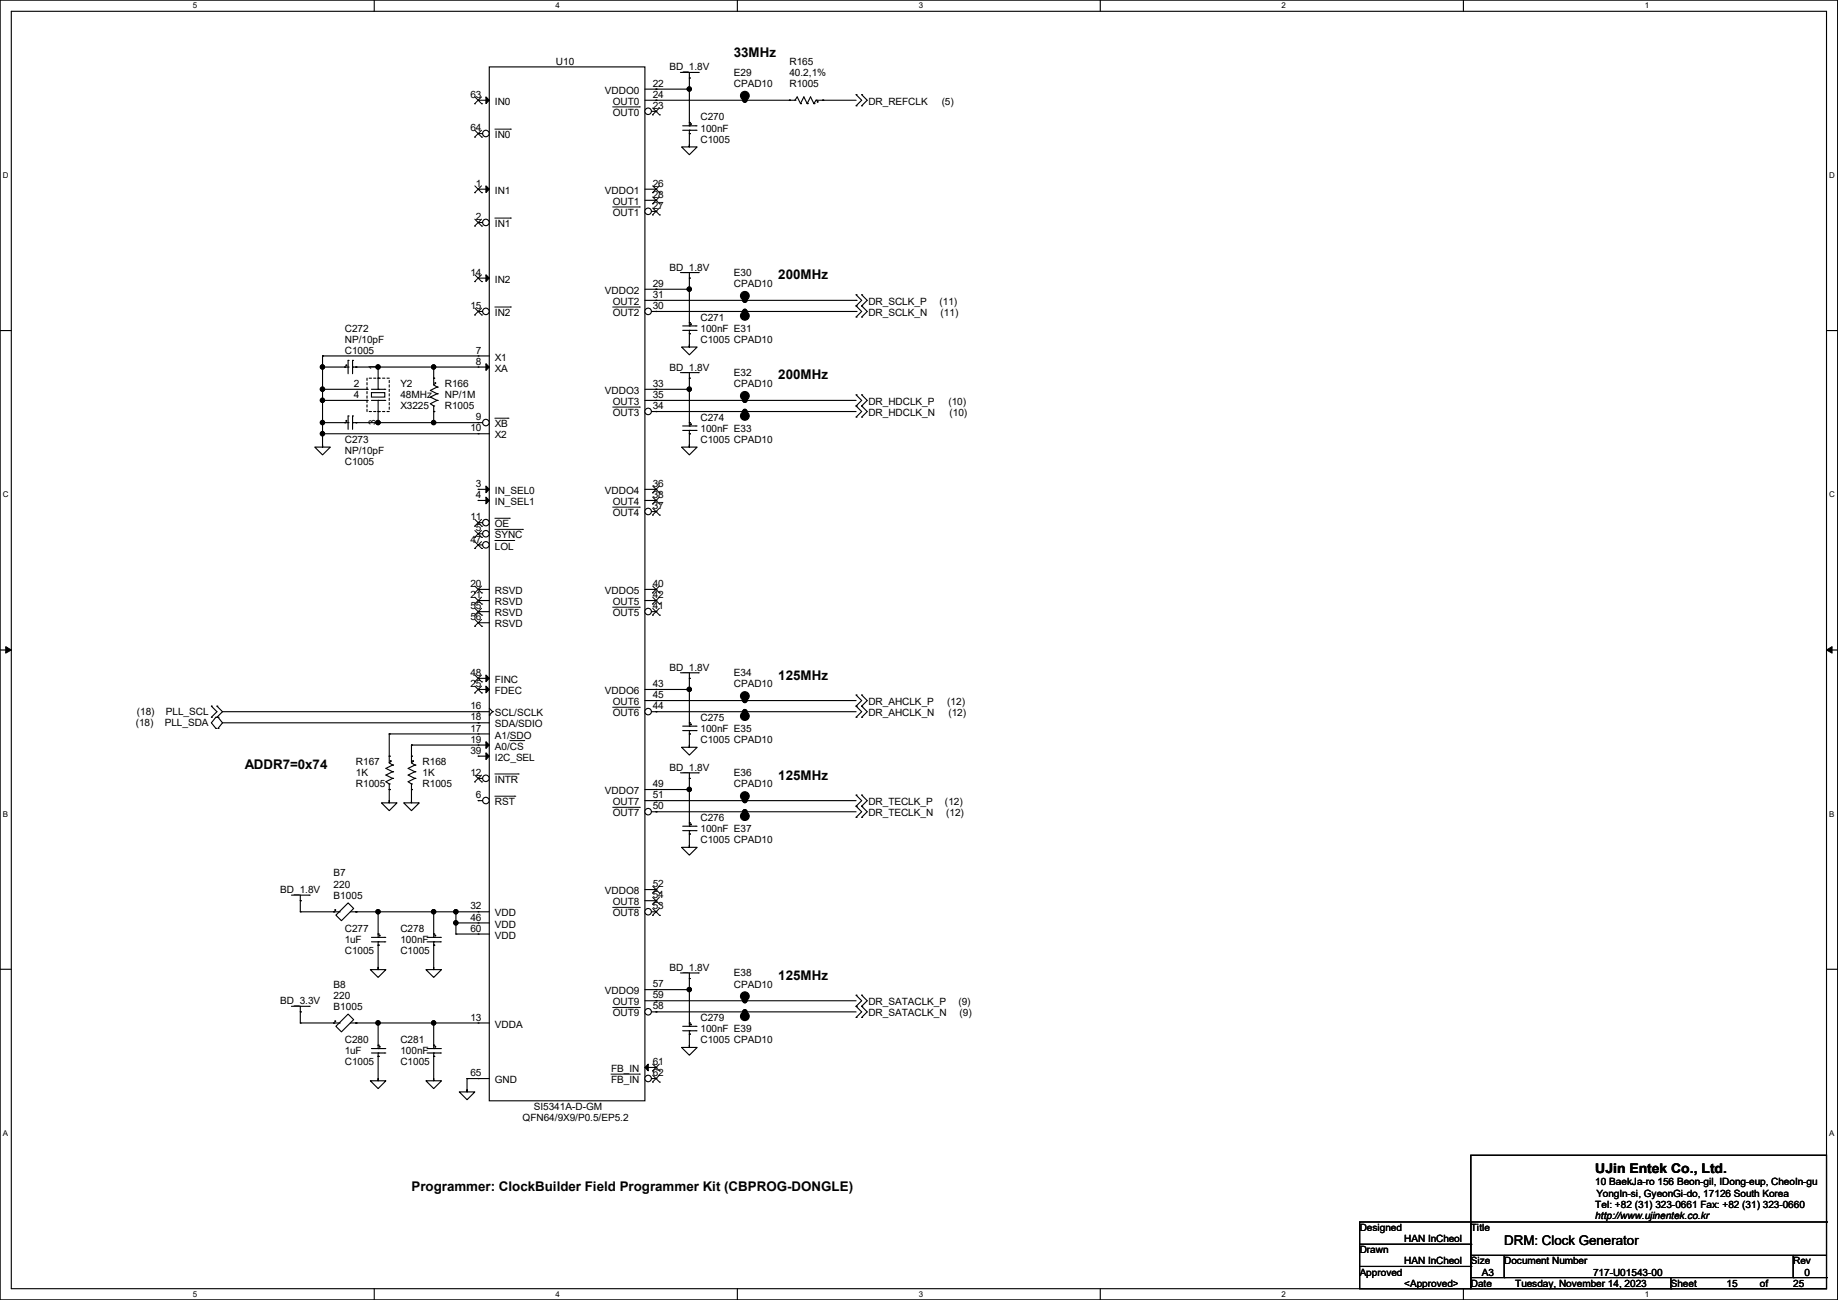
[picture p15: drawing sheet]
<svg xmlns="http://www.w3.org/2000/svg" width="420mm" height="297mm" viewBox="0 0 420 297" stroke-linecap="round" stroke-linejoin="round" font-family="sans-serif">
<defs><g id="words">
<g font-size="3">
<text x="167.7" y="13">33MHz</text>
<text x="177.8" y="63.8">200MHz</text>
<text x="177.8" y="86.7">200MHz</text>
<text x="177.8" y="155.3">125MHz</text>
<text x="55.9" y="175.6">ADDR7=0x74</text>
<text x="177.8" y="178.1">125MHz</text>
<text x="177.8" y="223.9">125MHz</text>
<text x="364.5" y="268.1">UJin Entek Co., Ltd.</text>
<text x="94" y="272.1">Programmer: ClockBuilder Field Programmer Kit (CBPROG-DONGLE)</text>
<text x="343.7" y="284.5">DRM: Clock Generator</text>
</g>
<g font-size="2.3">
<text x="127" y="14.8">U10</text>
<text x="153" y="16.1">BD_1.8V</text>
<text x="167.7" y="17.4">E29</text>
<text x="180.4" y="14.8">R165</text>
<text x="180.4" y="17.4">40.2,1%</text>
<text x="107.5" y="22.4">63</text>
<text x="113.1" y="24">IN0</text>
<text x="138.2" y="21.4">VDDO0</text>
<text x="140" y="24">OUT0</text>
<text x="149.1" y="19.8">22</text>
<text x="149.1" y="22.4">24</text>
<text x="167.7" y="19.9">CPAD10</text>
<text x="180.4" y="19.9">R1005</text>
<text x="198.4" y="24">DR_REFCLK</text>
<text x="215.2" y="24">(5)</text>
<text x="107.5" y="30">64</text>
<text x="140" y="26.5">OUT0</text>
<text x="149.1" y="24.9">23</text>
<text x="160.1" y="27.5">C270</text>
<text x="113.1" y="31.6">IN0</text>
<text x="160.1" y="30.1">100nF</text>
<text x="160.1" y="32.6">C1005</text>
<text x="108.8" y="42.7">1</text>
<text x="113.1" y="44.3">IN1</text>
<text x="138.2" y="44.3">VDDO1</text>
<text x="140" y="46.8">OUT1</text>
<text x="149.1" y="42.7">26</text>
<text x="149.1" y="45.2">28</text>
<text x="149.1" y="47.8">27</text>
<text x="108.8" y="50.3">2</text>
<text x="113.1" y="51.9">IN1</text>
<text x="140" y="49.4">OUT1</text>
<text x="107.5" y="63">14</text>
<text x="113.1" y="64.6">IN2</text>
<text x="149.1" y="65.5">29</text>
<text x="153" y="61.8">BD_1.8V</text>
<text x="167.7" y="63.1">E30</text>
<text x="167.7" y="65.6">CPAD10</text>
<text x="107.5" y="70.6">15</text>
<text x="138.2" y="67.1">VDDO2</text>
<text x="140" y="69.7">OUT2</text>
<text x="149.1" y="68.1">31</text>
<text x="149.1" y="70.6">30</text>
<text x="198.4" y="69.7">DR_SCLK_P</text>
<text x="214.7" y="69.7">(11)</text>
<text x="78.8" y="75.8">C272</text>
<text x="113.1" y="72.2">IN2</text>
<text x="140" y="72.2">OUT2</text>
<text x="160.1" y="73.2">C271</text>
<text x="160.1" y="75.8">100nF E31</text>
<text x="198.4" y="72.2">DR_SCLK_N</text>
<text x="214.9" y="72.2">(11)</text>
<text x="78.8" y="78.3">NP/10pF</text>
<text x="78.8" y="80.9">C1005</text>
<text x="108.8" y="80.8">7</text>
<text x="108.8" y="83.3">8</text>
<text x="113.1" y="82.4">X1</text>
<text x="160.1" y="78.3">C1005 CPAD10</text>
<text x="80.8" y="88.4">2</text>
<text x="85.9" y="84.6" transform="rotate(-90 85.9 84.6)">1</text>
<text x="91.5" y="88.5">Y2</text>
<text x="101.6" y="88.5">R166</text>
<text x="113.1" y="84.9">XA</text>
<text x="149.1" y="88.4">33</text>
<text x="153" y="84.7">BD_1.8V</text>
<text x="167.7" y="85.9">E32</text>
<text x="167.7" y="88.5">CPAD10</text>
<text x="80.8" y="90.9">4</text>
<text x="91.5" y="91">48MHz</text>
<text x="91.5" y="93.6">X3225</text>
<text x="101.6" y="91">NP/1M</text>
<text x="101.6" y="93.6">R1005</text>
<text x="138.2" y="90">VDDO3</text>
<text x="140" y="92.5">OUT3</text>
<text x="140" y="95.1">OUT3</text>
<text x="149.1" y="90.9">35</text>
<text x="149.1" y="93.5">34</text>
<text x="198.4" y="92.5">DR_HDCLK_P</text>
<text x="198.4" y="95.1">DR_HDCLK_N</text>
<text x="216.7" y="92.5">(10)</text>
<text x="217" y="95.1">(10)</text>
<text x="78.8" y="101.2">C273</text>
<text x="85.9" y="97.1" transform="rotate(-90 85.9 97.1)">3</text>
<text x="107.5" y="98.6">10</text>
<text x="108.8" y="96">9</text>
<text x="113.1" y="97.6">XB</text>
<text x="113.1" y="100.2">X2</text>
<text x="160.1" y="96.1">C274</text>
<text x="160.1" y="98.6">100nF E33</text>
<text x="160.1" y="101.2">C1005 CPAD10</text>
<text x="78.8" y="103.7">NP/10pF</text>
<text x="78.8" y="106.3">C1005</text>
<text x="108.8" y="111.3">3</text>
<text x="108.8" y="113.8">4</text>
<text x="113.1" y="112.9">IN_SEL0</text>
<text x="138.2" y="112.9">VDDO4</text>
<text x="149.1" y="111.3">36</text>
<text x="149.1" y="113.8">38</text>
<text x="107.5" y="118.9">11</text>
<text x="113.1" y="115.4">IN_SEL1</text>
<text x="140" y="115.4">OUT4</text>
<text x="140" y="117.9">OUT4</text>
<text x="149.1" y="116.3">37</text>
<text x="107.5" y="124">47</text>
<text x="108.8" y="121.4">5</text>
<text x="113.1" y="120.5">OE</text>
<text x="113.1" y="123">SYNC</text>
<text x="113.1" y="125.6">LOL</text>
<text x="107.5" y="134.1">20</text>
<text x="107.5" y="136.7">21</text>
<text x="113.1" y="135.7">RSVD</text>
<text x="138.2" y="135.7">VDDO5</text>
<text x="149.1" y="134.1">40</text>
<text x="149.1" y="136.7">42</text>
<text x="107.5" y="139.2">55</text>
<text x="107.5" y="141.7">56</text>
<text x="113.1" y="138.3">RSVD</text>
<text x="113.1" y="140.8">RSVD</text>
<text x="113.1" y="143.3">RSVD</text>
<text x="140" y="138.3">OUT5</text>
<text x="140" y="140.8">OUT5</text>
<text x="149.1" y="139.2">41</text>
<text x="107.5" y="154.4">48</text>
<text x="153" y="153.2">BD_1.8V</text>
<text x="167.7" y="154.5">E34</text>
<text x="107.5" y="157">25</text>
<text x="113.1" y="156">FINC</text>
<text x="113.1" y="158.6">FDEC</text>
<text x="138.2" y="158.6">VDDO6</text>
<text x="140" y="161.1">OUT6</text>
<text x="149.1" y="157">43</text>
<text x="149.1" y="159.5">45</text>
<text x="167.7" y="157.1">CPAD10</text>
<text x="198.4" y="161.1">DR_AHCLK_P</text>
<text x="216.4" y="161.1">(12)</text>
<text x="31" y="165.9">(18)</text>
<text x="31.3" y="163.4">(18)</text>
<text x="37.6" y="165.9">PLL_SDA</text>
<text x="37.9" y="163.4">PLL_SCL</text>
<text x="107.5" y="162.1">16</text>
<text x="107.5" y="164.6">18</text>
<text x="107.5" y="167.1">17</text>
<text x="113.1" y="163.7">SCL/SCLK</text>
<text x="113.1" y="166.2">SDA/SDIO</text>
<text x="140" y="163.7">OUT6</text>
<text x="149.1" y="162.1">44</text>
<text x="160.1" y="164.7">C275</text>
<text x="160.1" y="167.2">100nF E35</text>
<text x="198.4" y="163.7">DR_AHCLK_N</text>
<text x="216.7" y="163.7">(12)</text>
<text x="107.5" y="169.7">19</text>
<text x="107.5" y="172.2">39</text>
<text x="113.1" y="168.7">A1/SDO</text>
<text x="113.1" y="171.3">A0/CS</text>
<text x="113.1" y="173.8">I2C_SEL</text>
<text x="160.1" y="169.8">C1005 CPAD10</text>
<text x="81.3" y="174.8">R167</text>
<text x="81.3" y="177.4">1K</text>
<text x="81.3" y="179.9">R1005</text>
<text x="96.6" y="174.8">R168</text>
<text x="96.6" y="177.4">1K</text>
<text x="96.6" y="179.9">R1005</text>
<text x="107.5" y="177.3">12</text>
<text x="113.1" y="178.9">INTR</text>
<text x="149.1" y="179.8">49</text>
<text x="153" y="176.1">BD_1.8V</text>
<text x="167.7" y="177.4">E36</text>
<text x="167.7" y="179.9">CPAD10</text>
<text x="108.8" y="182.4">6</text>
<text x="113.1" y="184">RST</text>
<text x="138.2" y="181.4">VDDO7</text>
<text x="140" y="184">OUT7</text>
<text x="149.1" y="182.4">51</text>
<text x="149.1" y="184.9">50</text>
<text x="198.4" y="184">DR_TECLK_P</text>
<text x="215.9" y="184">(12)</text>
<text x="140" y="186.5">OUT7</text>
<text x="160.1" y="187.5">C276</text>
<text x="160.1" y="190.1">100nF E37</text>
<text x="198.4" y="186.5">DR_TECLK_N</text>
<text x="216.2" y="186.5">(12)</text>
<text x="160.1" y="192.6">C1005 CPAD10</text>
<text x="76.2" y="200.2">B7</text>
<text x="76.2" y="202.8">220</text>
<text x="149.1" y="202.7">52</text>
<text x="64.1" y="204">BD_1.8V</text>
<text x="76.2" y="205.3">B1005</text>
<text x="107.5" y="207.8">32</text>
<text x="113.1" y="209.4">VDD</text>
<text x="138.2" y="204.3">VDDO8</text>
<text x="140" y="206.8">OUT8</text>
<text x="140" y="209.4">OUT8</text>
<text x="149.1" y="205.2">54</text>
<text x="149.1" y="207.8">53</text>
<text x="78.8" y="212.9">C277</text>
<text x="78.8" y="215.5">1uF</text>
<text x="91.5" y="212.9">C278</text>
<text x="91.5" y="215.5">100nF</text>
<text x="107.5" y="210.3">46</text>
<text x="107.5" y="212.9">60</text>
<text x="113.1" y="211.9">VDD</text>
<text x="113.1" y="214.5">VDD</text>
<text x="78.8" y="218">C1005</text>
<text x="91.5" y="218">C1005</text>
<text x="153" y="221.8">BD_1.8V</text>
<text x="76.2" y="225.6">B8</text>
<text x="138.2" y="227.2">VDDO9</text>
<text x="149.1" y="225.5">57</text>
<text x="167.7" y="223.1">E38</text>
<text x="167.7" y="225.6">CPAD10</text>
<text x="64.1" y="229.4">BD_3.3V</text>
<text x="76.2" y="228.2">220</text>
<text x="76.2" y="230.7">B1005</text>
<text x="107.5" y="233.2">13</text>
<text x="140" y="229.7">OUT9</text>
<text x="140" y="232.2">OUT9</text>
<text x="149.1" y="228.1">59</text>
<text x="149.1" y="230.6">58</text>
<text x="160.1" y="233.3">C279</text>
<text x="198.4" y="229.7">DR_SATACLK_P</text>
<text x="198.4" y="232.2">DR_SATACLK_N</text>
<text x="219" y="229.7">(9)</text>
<text x="219.2" y="232.2">(9)</text>
<text x="78.8" y="238.3">C280</text>
<text x="91.5" y="238.3">C281</text>
<text x="113.1" y="234.8">VDDA</text>
<text x="160.1" y="235.8">100nF E39</text>
<text x="160.1" y="238.3">C1005 CPAD10</text>
<text x="78.8" y="240.9">1uF</text>
<text x="78.8" y="243.4">C1005</text>
<text x="91.5" y="240.9">100nF</text>
<text x="91.5" y="243.4">C1005</text>
<text x="107.5" y="245.9">65</text>
<text x="139.6" y="244.9">FB_IN</text>
<text x="149.1" y="243.3">61</text>
<text x="149.1" y="245.9">62</text>
<text x="113.1" y="247.5">GND</text>
<text x="139.6" y="247.5">FB_IN</text>
<text x="119.4" y="256.1">QFN64/9X9/P0.5/EP5.2</text>
<text x="122" y="253.6">SI5341A-D-GM</text>
<text x="364.5" y="270.8">10 BaekJa-ro 156 Beon-gil, IDong-eup, CheoIn-gu</text>
<text x="364.5" y="275.9">Tel: +82 (31) 323-0661 Fax: +82 (31) 323-0660</text>
<text x="364.8" y="273.4">YongIn-si, GyeonGi-do, 17126 South Korea</text>
<text x="310.7" y="281.3">Designed</text>
<text x="336.1" y="281.3">Title</text>
<text x="364.5" y="278.5">http://www.ujinentek.co.kr</text>
<text x="310.7" y="286.3">Drawn</text>
<text x="320.8" y="283.8">HAN InCheol</text>
<text x="310.7" y="291.4">Approved</text>
<text x="320.8" y="294">&lt;Approved&gt;</text>
<text x="320.8" y="288.9">HAN InCheol</text>
<text x="336.1" y="288.9">Size</text>
<text x="336.1" y="294">Date</text>
<text x="338.6" y="291.4">A3</text>
<text x="343.7" y="288.9">Document Number</text>
<text x="346.2" y="294">Tuesday, November 14, 2023</text>
<text x="364" y="291.4">717-U01543-00</text>
<text x="381.8" y="294">Sheet</text>
<text x="394.5" y="294">15</text>
<text x="402.1" y="294">of</text>
<text x="409.7" y="288.9">Rev</text>
<text x="409.7" y="294">25</text>
<text x="412.3" y="291.4">0</text>
</g>
<g font-size="1.8">
<text x="44" y="1.9">5</text>
<text x="127" y="1.9">4</text>
<text x="209.9" y="1.9">3</text>
<text x="292.9" y="1.9">2</text>
<text x="375.8" y="1.9">1</text>
<text x=".7" y="40.6">D</text>
<text x="418" y="40.6">D</text>
<text x=".7" y="113.6">C</text>
<text x="418" y="113.6">C</text>
<text x=".7" y="186.6">B</text>
<text x="418" y="186.6">B</text>
<text x=".7" y="259.5">A</text>
<text x="418" y="259.5">A</text>
<text x="44" y="296.3">5</text>
<text x="127" y="296.3">4</text>
<text x="209.9" y="296.3">3</text>
<text x="292.9" y="296.3">2</text>
<text x="375.8" y="296.3">1</text>
</g>
</g></defs>
<path d="M0 0h419.9v297h-419.9zM2.6 2.6h414.8v291.8h-414.8z" fill="none" stroke="#000" stroke-width=".25"/>
<g fill="#fff">
<path d="M44 .3h1v2h-1z"/>
<path d="M44 294.7h1v2h-1z"/>
</g>
<path d="M85.5 0v2.6M85.5 294.4v2.6" fill="none" stroke="#000" stroke-width=".25"/>
<g fill="#fff">
<path d="M127 .3h.9v2h-.9z"/>
<path d="M127 294.7h.9v2h-.9z"/>
</g>
<path d="M168.5 0v2.6M168.5 294.4v2.6" fill="none" stroke="#000" stroke-width=".25"/>
<g fill="#fff">
<path d="M209.9 .3h1v2h-1z"/>
<path d="M209.9 294.7h1v2h-1z"/>
</g>
<path d="M251.4 0v2.6M251.4 294.4v2.6" fill="none" stroke="#000" stroke-width=".25"/>
<g fill="#fff">
<path d="M292.9 .3h.9v2h-.9z"/>
<path d="M292.9 294.7h.9v2h-.9z"/>
</g>
<path d="M334.4 0v2.6M334.4 294.4v2.6" fill="none" stroke="#000" stroke-width=".25"/>
<g fill="#fff">
<path d="M375.8 .3h1v2h-1z"/>
<path d="M375.8 294.7h1v2h-1z"/>
<path d="M.7 39h1.2v2h-1.2z"/>
<path d="M418 39h1.3v2h-1.3z"/>
<path d="M.7 112h1.2v2h-1.2z"/>
<path d="M418 112h1.3v2h-1.3z"/>
</g>
<path d="M0 75.5h2.6M417.4 75.5h2.5" fill="none" stroke="#000" stroke-width=".25"/>
<g fill="#fff">
<path d="M.7 185h1.2v1.9h-1.2z"/>
<path d="M418 185h1.2v1.9h-1.2z"/>
</g>
<path d="M0 148.5h2.6M417.4 148.5h2.5" fill="none" stroke="#000" stroke-width=".25"/>
<path d="M1.3 147.7l1.3 .8-1.3 .7zM417.4 148.5l1.2-.8v1.5z" fill="#000" stroke="#000" stroke-width=".23"/>
<g fill="#fff">
<path d="M.7 257.9h1.2v2h-1.2z"/>
<path d="M418 257.9h1.2v2h-1.2z"/>
</g>
<g fill="none" stroke="#000" stroke-width=".25">
<path d="M111.8 15.3h35.6v236.2h-35.6zM155.5 16.6h4.1M157.5 17.8h.1M157.5 16.6v1.2M159.6 16.6h.1M109.3 22.9h.1M109.3 22.9h2.5M155.7 33.6h1.8v-.5v.5h1.8l-1.8 1.7zM156 29.8h3M156 28.7h3M157.5 28.7h.1M157.5 29.8h.1"/>
<path d="M157.5 28h.1M157.5 30.5h.1M157.5 28v.7M157.5 29.8v.7M159 29.8h.1M159 28.7h.1M180.4 22.9h.1M180.4 22.9h1.3M181.7 22.9h.1M181.7 22.9l.5-.8 .7 1.6M182.9 23.7h.1M182.9 23.7l.8-1.6 .7 1.6"/>
<path d="M184.4 23.7h.1M184.4 23.7l.8-1.6 .8 1.6M186 23.7h.1M186.5 22.9h.1M186.5 22.9h1.5M186.5 22.9l-.5 .8M188 22.9h.1M195.6 21.6h.1M195.6 24.2h.1M195.6 21.6l1.3 1.3-1.3 1.3M196.9 21.6h.1M196.9 24.2h.1"/>
<path d="M196.9 21.6l1.3 1.3-1.3 1.3M155.5 62.3h4.1M155.7 79.3h1.8v-.5v.5h1.8l-1.8 1.8zM156 75.5h3M156 74.5h3M157.5 63.5h.1M157.5 74.5h.1M157.5 75.5h.1M157.5 73.7h.1M157.5 76.2h.1M157.5 62.3v1.2M157.5 73.7v.8"/>
<path d="M157.5 75.5v.7M159 75.5h.1M159 74.5h.1M159.6 62.3h.1M170.2 71.2h.1M170.2 68.6h.1M195.6 67.4h.1M195.6 69.9h.1M195.6 72.4h.1M195.6 67.4l1.3 1.2-1.3 1.3M195.6 69.9l1.3 1.3-1.3 1.2M196.9 67.4h.1"/>
<path d="M196.9 69.9h.1M196.9 72.4h.1M196.9 67.4l1.3 1.2-1.3 1.3M196.9 69.9l1.3 1.3-1.3 1.2M78.8 96.6h.1M78.8 83.9h.1M78.8 96.6h.7M78.8 83.9h.7M79.5 96.6h.1M79.5 95h.1M79.5 83.9h.1M79.5 82.3h.1"/>
<path d="M79.5 82.3v3.1M79.5 95v3.1M80.6 95h.1M80.6 96.6h.1M80.6 82.3h.1M80.6 83.9h.1M80.6 96.6h.7M80.6 82.3v3.1M80.6 95v3.1M80.6 83.9h.7M81.3 96.6h.1M81.3 83.9h.1"/>
<path d="M83.9 88.9h.1M83.9 91.5h.1M84.9 89.7h3v1h-3zM84.9 91.5h3M84.9 88.9h3M86.4 91.5h.1M86.4 88.9h.1M86.4 86.4h.1M86.4 94h.1M86.4 86.4v2.5M86.4 91.5v2.5M87.9 91.5h.1"/>
<path d="M87.9 88.9h.1M155.5 85.1h4.1M156 98.3h3M156 97.3h3M157.5 86.4h.1M157.5 97.3h.1M157.5 98.3h.1M157.5 96.6h.1M157.5 99.1h.1M157.5 85.1v1.3M157.5 96.6v.7M157.5 98.3v.8"/>
<path d="M159 98.3h.1M159 97.3h.1M159.6 85.1h.1M170.2 91.5h.1M195.6 90.2h.1M195.6 92.8h.1M195.6 95.3h.1M195.6 90.2l1.3 1.3-1.3 1.3M195.6 92.8l1.3 1.2-1.3 1.3M196.9 90.2h.1M196.9 92.8h.1M196.9 95.3h.1"/>
<path d="M196.9 90.2l1.3 1.3-1.3 1.3M196.9 92.8l1.3 1.2-1.3 1.3M71.9 102.2h1.8v-.6v.6h1.8l-1.8 1.7zM155.7 102.2h1.8v-.6v.6h1.8l-1.8 1.7zM155.5 153.7h4.1M157.5 155h.1M157.5 153.7v1.3M159.6 153.7h.1M195.6 158.8h.1M195.6 158.8l1.3 1.3-1.3 1.2M196.9 158.8h.1M196.9 158.8l1.3 1.3-1.3 1.2"/>
<path d="M48.3 163.9h.1M48.3 161.3h.1M48.3 161.3l1.3 1.3-1.3 1.3M49.3 166.4h.1M49.3 163.9h.1M49.3 163.9l-1 1.2 1 1.3M49.6 161.3h.1M49.6 163.9h.1M49.6 161.3l1.2 1.3-1.2 1.3M49.8 163.9h.1M49.8 166.4h.1M49.8 163.9l1 1.2-1 1.3"/>
<path d="M94 174.3h.1M94 179.1h.1M94 172.8h.1M94 172.8v1.5M94 179.1v1.3M94 174.3l.8 .5M94.8 177.8h.1M94.8 174.8h.1M94.8 176.3h.1M94.8 176.3l-1.5 .8 1.5 .7M94.8 174.8l-1.5 .8 1.5 .7M94.8 177.8l-1.5 .8 .7 .5"/>
<path d="M155.5 176.6h4.1M155.7 170.7h1.8v-.5v.5h1.8l-1.8 1.8zM156 166.9h3M156 165.9h3M157.5 177.8h.1M157.5 165.9h.1M157.5 166.9h.1M157.5 165.1h.1M157.5 167.7h.1M157.5 165.1v.8M157.5 166.9v.8M157.5 176.6v1.2"/>
<path d="M159 166.9h.1M159 165.9h.1M159.6 176.6h.1M170.2 162.6h.1M170.2 160.1h.1M195.6 161.3h.1M195.6 163.9h.1M195.6 161.3l1.3 1.3-1.3 1.3M196.9 161.3h.1M196.9 163.9h.1M196.9 161.3l1.3 1.3-1.3 1.3M87.2 183.4h1.7v-.5v.5h1.8l-1.8 1.8z"/>
<path d="M92.2 183.4h1.8v-.5v.5h1.8l-1.8 1.8zM94 180.4h.1M155.7 193.6h1.8v-.5v.5h1.8l-1.8 1.8zM156 189.8h3M156 188.8h3M157.5 188.8h.1M157.5 189.8h.1M157.5 188h.1M157.5 190.5h.1M157.5 188v.8M157.5 189.8v.7M159 189.8h.1"/>
<path d="M159 188.8h.1M170.2 182.9h.1M195.6 181.7h.1M195.6 184.2h.1M195.6 186.7h.1M195.6 181.7l1.3 1.2-1.3 1.3M195.6 184.2l1.3 1.3-1.3 1.2M196.9 181.7h.1M196.9 184.2h.1M196.9 186.7h.1M196.9 181.7l1.3 1.2-1.3 1.3M196.9 184.2l1.3 1.3-1.3 1.2"/>
<path d="M66.6 204.5h4.1M68.6 205.8h.1M68.6 204.5v1.3M70.7 204.5h.1M76.2 208.3h.1M76.2 208.3h1.3M76.8 209.1l2.7-2.8 1.3 1.3-2.8 2.8zM77.5 208.3h.1M80.1 208.3h1.2M81.3 208.3h.1M84.9 215.2h3M84.9 214.2h3"/>
<path d="M86.4 214.2h.1M86.4 215.2h.1M86.4 213.4h.1M86.4 215.9h.1M86.4 213.4v.8M86.4 215.2v.7M87.9 215.2h.1M87.9 214.2h.1M97.6 215.2h3M97.6 214.2h3M99.1 214.2h.1M99.1 215.2h.1"/>
<path d="M99.1 213.4h.1M99.1 215.9h.1M99.1 213.4v.8M99.1 215.2v.7M100.6 215.2h.1M100.6 214.2h.1M0 221.4h2.6M66.6 229.9h4.1M68.6 231.2h.1M68.6 229.9v1.3M70.7 229.9h.1M76.2 233.7h.1"/>
<path d="M76.2 233.7h1.3M76.8 234.5l2.7-2.8 1.3 1.3-2.8 2.8zM77.5 233.7h.1M80.1 233.7h1.2M81.3 233.7h.1M84.6 221.5h1.8v-.5v.5h1.8l-1.8 1.8zM84.9 239.6h3M86.4 239.6h.1M86.4 238.8h.1M86.4 238.8v.8M87.9 239.6h.1M97.3 221.5h1.8v-.5v.5h1.8l-1.8 1.8z"/>
<path d="M97.6 239.6h3M99.1 239.6h.1M99.1 238.8h.1M99.1 238.8v.8M100.6 239.6h.1M155.5 222.3h4.1M155.7 239.3h1.8v-.5v.5h1.8l-1.8 1.8zM156 235.5h3M156 234.5h3M157.5 223.6h.1M157.5 234.5h.1M157.5 235.5h.1"/>
<path d="M157.5 233.7h.1M157.5 236.3h.1M157.5 222.3v1.3M157.5 233.7v.8M157.5 235.5v.8M159 235.5h.1M159 234.5h.1M159.6 222.3h.1M170.2 228.6h.1M170.2 231.2h.1M195.6 227.4h.1M195.6 229.9h.1"/>
<path d="M195.6 232.5h.1M195.6 227.4l1.3 1.2-1.3 1.3M195.6 229.9l1.3 1.3-1.3 1.3M196.9 227.4h.1M196.9 229.9h.1M196.9 232.5h.1M196.9 227.4l1.3 1.2-1.3 1.3M196.9 229.9l1.3 1.3-1.3 1.3M417.4 221.4h2.5M84.6 246.9h1.8v-.5v.5h1.8l-1.8 1.8zM84.9 240.6h3M86.4 240.6h.1"/>
<path d="M86.4 241.3h.1M86.4 240.6v.7M87.9 240.6h.1M97.3 246.9h1.8v-.5v.5h1.8l-1.8 1.8zM97.6 240.6h3M99.1 240.6h.1M99.1 241.3h.1M99.1 240.6v.7M100.6 240.6h.1M104.9 249.5h1.8v-.5v.5h1.8l-1.8 1.7zM310.7 279.2h25.4v15.2h-25.4zM336.1 263.9h81.3v30.5h-81.3z"/>
<path d="M336.1 279.2h81.3M417.4 279.2h.1M310.7 284.3h25.4M310.7 289.3h25.4M336.1 286.8h.1M336.1 284.3h.1M336.1 289.3h.1M336.1 291.9h81.3M336.1 286.8h81.3M343.7 291.9h.1M343.7 286.8v5.1M381.8 294.4h.1"/>
<path d="M381.8 291.9v2.5M409.7 291.9h.1M409.7 286.8v5.1M417.4 291.9h.1"/>
</g>
<g fill="#000" stroke="#000" stroke-width=".25">
<path d="M111 22.1l.8 .8-.8 .8z"/>
<circle cx="157.9" cy="28.3" r=".11"/>
<circle cx="186.8" cy="23.3" r=".11"/>
<circle cx="157.9" cy="74.1" r=".11"/>
<circle cx="170.2" cy="67.6" r=".99"/>
<circle cx="170.2" cy="72.2" r=".99"/>
<circle cx="79.1" cy="96.2" r=".11"/>
<circle cx="79.1" cy="83.5" r=".11"/>
<circle cx="157.9" cy="96.9" r=".11"/>
<circle cx="170.2" cy="90.4" r=".99"/>
<circle cx="170.2" cy="159" r=".99"/>
<circle cx="94.4" cy="173.9" r=".11"/>
<circle cx="157.9" cy="165.5" r=".11"/>
<circle cx="170.2" cy="163.6" r=".99"/>
<circle cx="157.9" cy="188.4" r=".11"/>
<circle cx="170.2" cy="181.9" r=".99"/>
<circle cx="76.6" cy="207.9" r=".11"/>
<circle cx="86.8" cy="213.8" r=".11"/>
<circle cx="99.5" cy="213.8" r=".11"/>
<circle cx="76.6" cy="233.3" r=".11"/>
<circle cx="86.8" cy="239.2" r=".11"/>
<circle cx="99.5" cy="239.2" r=".11"/>
<circle cx="157.9" cy="234.1" r=".11"/>
<circle cx="170.2" cy="232.2" r=".99"/>
<circle cx="170.2" cy="227.6" r=".99"/>
</g>
<path d="M83.9 86.4h5v7.6h-5z" fill="none" stroke="#000" stroke-width=".25" stroke-dasharray=".5"/>
<path d="M108.5 23.7h.1M108.5 22.1l1.6 1.6M110 22.1l-1.5 1.6M110.1 23.7h.1" fill="none" stroke="#000" stroke-width=".23"/>
<circle cx="111" cy="30.5" r=".74" fill="#fff" stroke="#000" stroke-width=".25"/>
<path d="M109.3 30.5h.1M109.3 30.5h1M109.3 43.2h.1M109.3 43.2h2.5" fill="none" stroke="#000" stroke-width=".25"/>
<path d="M108.5 31.3h.1M108.5 29.8l1.6 1.5M110 29.8l-1.5 1.5M110.1 31.3h.1M113.1 29.5h3.5M116.6 29.5h.1M108.5 44h.1M108.5 42.5l1.6 1.5M110 42.5l-1.5 1.5M110.1 44h.1" fill="none" stroke="#000" stroke-width=".23"/>
<path d="M111 42.5l.8 .7-.8 .8z" fill="#000" stroke="#000" stroke-width=".25"/>
<circle cx="111" cy="50.8" r=".74" fill="#fff" stroke="#000" stroke-width=".25"/>
<path d="M109.3 50.8h.1M109.3 50.8h1M109.3 63.5h.1M109.3 63.5h2.5" fill="none" stroke="#000" stroke-width=".25"/>
<path d="M108.5 51.6h.1M108.5 50.1l1.6 1.5M110 50.1l-1.5 1.5M110.1 51.6h.1M113.1 49.8h3.5M116.6 49.8h.1M108.5 64.3h.1M108.5 62.8l1.6 1.5M110 62.8l-1.5 1.5M110.1 64.3h.1" fill="none" stroke="#000" stroke-width=".23"/>
<path d="M111 62.8l.8 .7-.8 .8z" fill="#000" stroke="#000" stroke-width=".25"/>
<circle cx="111" cy="71.1" r=".74" fill="#fff" stroke="#000" stroke-width=".25"/>
<path d="M109.3 71.2h.1M109.3 71.2h1M109.3 81.3h.1M109.3 83.9h.1M109.3 81.3h2.5M109.3 83.9h2.5" fill="none" stroke="#000" stroke-width=".25"/>
<path d="M108.5 72h.1M108.5 70.4l1.6 1.6M110 70.4l-1.5 1.6M110.1 72h.1M113.1 70.1h3.5M116.6 70.1h.1" fill="none" stroke="#000" stroke-width=".23"/>
<path d="M111 83.1l.8 .8-.8 .7z" fill="#000" stroke="#000" stroke-width=".25"/>
<circle cx="111" cy="96.5" r=".74" fill="#fff" stroke="#000" stroke-width=".25"/>
<path d="M109.3 96.6h.1M109.3 99.1h.1M109.3 96.6h1M109.3 99.1h2.5M109.3 111.8h.1M109.3 114.3h.1M109.3 111.8h2.5M109.3 114.3h2.5" fill="none" stroke="#000" stroke-width=".25"/>
<path d="M113.1 95.5h3M116.1 95.5h.1" fill="none" stroke="#000" stroke-width=".23"/>
<path d="M111 111l.8 .8-.8 .8zM111 113.6l.8 .7-.8 .8z" fill="#000" stroke="#000" stroke-width=".25"/>
<circle cx="111" cy="119.4" r=".74" fill="#fff" stroke="#000" stroke-width=".25"/>
<path d="M109.3 119.4h.1M109.3 119.4h1" fill="none" stroke="#000" stroke-width=".25"/>
<path d="M108.5 118.7l1.6 1.5M110 118.7l-1.5 1.5M113.1 118.4h3.3M116.4 118.4h.1M108.5 120.2h.1M110.1 120.2h.1" fill="none" stroke="#000" stroke-width=".23"/>
<circle cx="111" cy="121.9" r=".74" fill="#fff" stroke="#000" stroke-width=".25"/>
<path d="M109.3 122h.1M109.3 122h1" fill="none" stroke="#000" stroke-width=".25"/>
<path d="M108.5 122.8h.1M108.5 121.2l1.6 1.6M110 121.2l-1.5 1.6M110.1 122.8h.1M113.1 120.9h6.3M119.4 120.9h.1" fill="none" stroke="#000" stroke-width=".23"/>
<circle cx="111" cy="124.5" r=".74" fill="#fff" stroke="#000" stroke-width=".25"/>
<g fill="none" stroke="#000" stroke-width=".25">
<path d="M109.3 124.5h.1M109.3 124.5h1M109.3 155h.1M109.3 157.5h.1M109.3 155h2.5M109.3 157.5h2.5M109.3 162.6h.1M109.3 165.1h.1M109.3 167.7h.1M109.3 170.2h.1M109.3 172.8h.1M109.3 162.6h2.5"/>
<path d="M109.3 165.1h2.5M109.3 167.7h2.5M109.3 170.2h2.5M109.3 172.8h2.5M111.8 163.4h.1M111.8 161.8l.8 .8M112.6 162.6h.1M112.6 162.6l-.8 .8"/>
</g>
<g fill="none" stroke="#000" stroke-width=".23">
<path d="M108.5 125.3h.1M108.5 123.7l1.6 1.6M110 123.7l-1.5 1.6M110.1 125.3h.1M113.1 123.5h4.3M117.4 123.5h.1M108.5 155.8h.1M108.5 158.3h.1M108.5 154.2l1.6 1.6M108.5 156.8l1.6 1.5M110 154.2l-1.5 1.6M110 156.8l-1.5 1.5"/>
<path d="M110.1 155.8h.1M110.1 158.3h.1M116.5 169.2h3.2M119.7 169.2h.1"/>
</g>
<path d="M111 154.2l.8 .8-.8 .7zM111 156.8l.8 .7-.8 .8zM111 169.5l.8 .7-.8 .8zM111 172l.8 .8-.8 .7z" fill="#000" stroke="#000" stroke-width=".25"/>
<circle cx="111" cy="177.8" r=".74" fill="#fff" stroke="#000" stroke-width=".25"/>
<path d="M109.3 177.8h.1M109.3 177.8h1" fill="none" stroke="#000" stroke-width=".25"/>
<path d="M108.5 178.6h.1M108.5 177.1l1.6 1.5M110 177.1l-1.5 1.5M110.1 178.6h.1M113.1 176.8h5.3M118.4 176.8h.1" fill="none" stroke="#000" stroke-width=".23"/>
<circle cx="111" cy="182.9" r=".74" fill="#fff" stroke="#000" stroke-width=".25"/>
<g fill="none" stroke="#000" stroke-width=".25">
<path d="M147.4 20.4h2.5M147.4 22.9h2.5M149.9 20.4h.1M149.9 22.9h.1M109.3 134.7h.1M109.3 137.2h.1M109.3 139.7h.1M109.3 134.7h2.5M109.3 137.2h2.5M109.3 139.7h2.5M109.3 142.3h.1M109.3 142.3h2.5"/>
<path d="M109.3 182.9h.1M109.3 182.9h1M109.3 208.3h.1M109.3 210.9h.1M109.3 213.4h.1M109.3 208.3h2.5M109.3 210.9h2.5M109.3 213.4h2.5M109.3 233.7h.1M109.3 233.7h2.5M109.3 246.4h.1M109.3 246.4h2.5"/>
</g>
<g fill="none" stroke="#000" stroke-width=".23">
<path d="M108.5 135.5h.1M108.5 138h.1M108.5 133.9l1.6 1.6M108.5 136.4l1.6 1.6M108.5 139l1.6 1.5M110 133.9l-1.5 1.6M110 136.4l-1.5 1.6M110 139l-1.5 1.5M110.1 135.5h.1M110.1 138h.1M108.5 140.5h.1M108.5 143.1h.1"/>
<path d="M108.5 141.5l1.6 1.6M110 141.5l-1.5 1.6M110.1 140.5h.1M110.1 143.1h.1M113.1 181.9h4.5M117.6 181.9h.1"/>
</g>
<circle cx="148.1" cy="25.4" r=".74" fill="#fff" stroke="#000" stroke-width=".25"/>
<path d="M148.9 25.4h1M149.9 25.4h.1M147.4 43.2h2.5M147.4 45.8h2.5M149.9 43.2h.1M149.9 45.8h.1" fill="none" stroke="#000" stroke-width=".25"/>
<g fill="none" stroke="#000" stroke-width=".23">
<path d="M140 24.4h6.1M146.1 24.4h.1M149.1 26.2h.1M149.1 24.7l1.6 1.5M150.7 24.7l-1.6 1.5M150.7 26.2h.1M149.1 44h.1M149.1 46.6h.1M149.1 42.5l1.6 1.5M149.1 45l1.6 1.6M150.7 42.5l-1.6 1.5M150.7 45l-1.6 1.6"/>
<path d="M150.7 44h.1M150.7 46.6h.1"/>
</g>
<circle cx="148.1" cy="48.3" r=".74" fill="#fff" stroke="#000" stroke-width=".25"/>
<path d="M148.9 48.3h1M149.9 48.3h.1M147.4 66.1h2.5M147.4 68.6h2.5M149.9 66.1h.1M149.9 68.6h.1" fill="none" stroke="#000" stroke-width=".25"/>
<path d="M140 47.3h6.1M146.1 47.3h.1M149.1 49.1h.1M149.1 47.5l1.6 1.6M150.7 47.5l-1.6 1.6M150.7 49.1h.1" fill="none" stroke="#000" stroke-width=".23"/>
<circle cx="148.1" cy="71.1" r=".74" fill="#fff" stroke="#000" stroke-width=".25"/>
<path d="M148.9 71.2h1M149.9 71.2h.1M147.4 88.9h2.5M147.4 91.5h2.5M149.9 88.9h.1M149.9 91.5h.1" fill="none" stroke="#000" stroke-width=".25"/>
<path d="M140 70.1h6.1M146.1 70.1h.1" fill="none" stroke="#000" stroke-width=".23"/>
<circle cx="148.1" cy="94" r=".74" fill="#fff" stroke="#000" stroke-width=".25"/>
<path d="M148.9 94h1M149.9 94h.1M147.4 111.8h2.5M147.4 114.3h2.5M149.9 111.8h.1M149.9 114.3h.1" fill="none" stroke="#000" stroke-width=".25"/>
<path d="M140 93h6.1M146.1 93h.1M149.1 112.6h.1M149.1 115.1h.1M149.1 111l1.6 1.6M149.1 113.6l1.6 1.5M150.7 111l-1.6 1.6M150.7 113.6l-1.6 1.5M150.7 112.6h.1M150.7 115.1h.1" fill="none" stroke="#000" stroke-width=".23"/>
<circle cx="148.1" cy="116.9" r=".74" fill="#fff" stroke="#000" stroke-width=".25"/>
<path d="M148.9 116.9h1M149.9 116.9h.1M147.4 134.7h2.5M147.4 137.2h2.5M149.9 134.7h.1M149.9 137.2h.1" fill="none" stroke="#000" stroke-width=".25"/>
<g fill="none" stroke="#000" stroke-width=".23">
<path d="M140 115.9h6.1M146.1 115.9h.1M149.1 117.7h.1M149.1 116.1l1.6 1.6M150.7 116.1l-1.6 1.6M150.7 117.7h.1M149.1 135.5h.1M149.1 138h.1M149.1 133.9l1.6 1.6M149.1 136.4l1.6 1.6M150.7 133.9l-1.6 1.6M150.7 136.4l-1.6 1.6"/>
<path d="M150.7 135.5h.1M150.7 138h.1"/>
</g>
<circle cx="148.1" cy="139.7" r=".74" fill="#fff" stroke="#000" stroke-width=".25"/>
<path d="M148.9 139.7h1M149.9 139.7h.1M147.4 157.5h2.5M149.9 157.5h.1M147.4 160.1h2.5M149.9 160.1h.1" fill="none" stroke="#000" stroke-width=".25"/>
<path d="M140 138.7h6.1M146.1 138.7h.1M149.1 139l1.6 1.5M150.7 139l-1.6 1.5M149.1 140.5h.1M150.7 140.5h.1" fill="none" stroke="#000" stroke-width=".23"/>
<circle cx="148.1" cy="162.6" r=".74" fill="#fff" stroke="#000" stroke-width=".25"/>
<path d="M148.9 162.6h1M149.9 162.6h.1M147.4 180.4h2.5M147.4 182.9h2.5M149.9 180.4h.1M149.9 182.9h.1" fill="none" stroke="#000" stroke-width=".25"/>
<path d="M140 161.6h6.1M146.1 161.6h.1" fill="none" stroke="#000" stroke-width=".23"/>
<circle cx="148.1" cy="185.4" r=".74" fill="#fff" stroke="#000" stroke-width=".25"/>
<path d="M148.9 185.5h1M149.9 185.5h.1M147.4 203.2h2.5M147.4 205.8h2.5M149.9 203.2h.1M149.9 205.8h.1" fill="none" stroke="#000" stroke-width=".25"/>
<path d="M140 184.4h6.1M146.1 184.4h.1M149.1 204h.1M149.1 206.6h.1M149.1 202.5l1.6 1.5M149.1 205l1.6 1.6M150.7 202.5l-1.6 1.5M150.7 205l-1.6 1.6M150.7 204h.1M150.7 206.6h.1" fill="none" stroke="#000" stroke-width=".23"/>
<circle cx="148.1" cy="208.3" r=".74" fill="#fff" stroke="#000" stroke-width=".25"/>
<path d="M148.9 208.3h1M149.9 208.3h.1M147.4 226.1h2.5M147.4 228.6h2.5M149.9 226.1h.1M149.9 228.6h.1" fill="none" stroke="#000" stroke-width=".25"/>
<path d="M140 207.3h6.1M146.1 207.3h.1M149.1 209.1h.1M149.1 207.6l1.6 1.5M150.7 207.6l-1.6 1.5M150.7 209.1h.1" fill="none" stroke="#000" stroke-width=".23"/>
<circle cx="148.1" cy="231.2" r=".74" fill="#fff" stroke="#000" stroke-width=".25"/>
<path d="M148.9 231.2h1M149.9 231.2h.1M147.4 243.9h2.5M149.9 243.9h.1" fill="none" stroke="#000" stroke-width=".25"/>
<path d="M140 230.2h6.1M146.1 230.2h.1M149.1 244.7h.1M149.1 243.1l1.6 1.6M150.7 243.1l-1.6 1.6M150.7 244.7h.1" fill="none" stroke="#000" stroke-width=".23"/>
<path d="M147.4 243.9l.7-.8v1.5z" fill="#000" stroke="#000" stroke-width=".25"/>
<circle cx="148.1" cy="246.4" r=".74" fill="#fff" stroke="#000" stroke-width=".25"/>
<g fill="none" stroke="#000" stroke-width=".25">
<path d="M157.5 17.8h.1M157.5 17.8v10.2M149.9 20.4h.1M149.9 22.9h.1M149.9 20.4h7.6M149.9 22.9h30.5M157.5 30.5h.1M157.5 20.4h.1M157.5 30.5v2.6M170.2 22.9h.1M188 22.9h.1M188 22.9h7.6"/>
<path d="M149.9 66.1h.1M149.9 68.6h.1M149.9 71.2h.1M149.9 66.1h7.6M149.9 68.6h45.7M149.9 71.2h45.7M157.5 63.5h.1M157.5 66.1h.1M157.5 76.2h.1M157.5 63.5v10.2M157.5 76.2v2.6M195.6 68.6h.1"/>
<path d="M195.6 71.2h.1M73.7 81.3h.1M73.7 83.9h.1M73.7 88.9h.1M73.7 91.5h.1M73.7 96.6h.1M73.7 99.1h.1M73.7 88.9h10.2M73.7 91.5h10.2M73.7 81.3h35.6M73.7 81.3v20.3M73.7 83.9h5.1"/>
<path d="M73.7 96.6h5.1M73.7 99.1h35.6M81.3 83.9h.1M81.3 96.6h.1M81.3 83.9h28M81.3 96.6h28M86.4 83.9h.1M86.4 94h.1M86.4 96.6h.1M86.4 83.9v2.5M86.4 94v2.6M99.1 87.9h.1"/>
<path d="M99.1 94h.1M99.1 92.8h.1M99.1 86.4h.1M99.1 83.9h.1M99.1 96.6h.1M99.1 83.9v4M99.1 92.8v3.8M99.1 87.9l.8 .5M99.9 91.5h.1M99.9 88.4h.1M99.9 90h.1M99.9 90l-1.6 .7 1.6 .8"/>
<path d="M99.9 88.4l-1.6 .8 1.6 .8M99.9 91.5l-1.6 .7 .8 .6M149.9 88.9h.1M149.9 91.5h.1M149.9 94h.1M149.9 88.9h7.6M149.9 91.5h45.7M149.9 94h45.7M157.5 86.4h.1M157.5 88.9h.1M157.5 99.1h.1M157.5 86.4v10.2"/>
<path d="M157.5 99.1v2.5M170.2 94h.1M170.2 91.5h.1M149.9 157.5h.1M149.9 157.5h7.6M157.5 155h.1M157.5 157.5h.1M157.5 155v10.1M50.8 162.6h58.5M50.8 165.1h58.5M88.9 174.3h.1M88.9 179.1h.1"/>
<path d="M88.9 172.8h.1M88.9 167.7h.1M88.9 167.7v6.6M88.9 179.1v3.8M88.9 174.3l.8 .5M88.9 167.7h20.4M89.7 177.8h.1M89.7 174.8h.1M89.7 176.3h.1M89.7 176.3l-1.5 .8 1.5 .7M89.7 174.8l-1.5 .8 1.5 .7M89.7 177.8l-1.5 .8 .7 .5"/>
<path d="M94 170.2h.1M94 170.2v2.6M94 170.2h15.3M109.3 165.1h.1M109.3 162.6h.1M149.9 160.1h.1M149.9 162.6h.1M149.9 160.1h45.7M149.9 162.6h45.7M157.5 167.7h.1M157.5 177.8h.1M157.5 167.7v2.5"/>
<path d="M157.5 177.8v10.2M170.2 162.6h.1M170.2 160.1h.1M88.9 180.4h.1M94 180.4h.1M94 180.4v2.5M149.9 180.4h.1M149.9 182.9h.1M149.9 185.5h.1M149.9 180.4h7.6M149.9 182.9h45.7M149.9 185.5h45.7"/>
<path d="M157.5 180.4h.1M157.5 190.5h.1M157.5 190.5v2.6M170.2 185.5h.1M170.2 182.9h.1M68.6 205.8h.1M68.6 208.3h.1M68.6 205.8v2.5M68.6 208.3h7.6M81.3 208.3h.1M81.3 208.3h28M86.4 208.3h.1"/>
<path d="M86.4 215.9h.1M86.4 208.3v5.1M86.4 215.9v5.1M99.1 208.3h.1M99.1 215.9h.1M99.1 208.3v5.1M99.1 215.9v5.1M104.2 208.3h.1M104.2 210.9h.1M104.2 213.4h.1M104.2 208.3v5.1M104.2 210.9h5.1"/>
<path d="M104.2 213.4h5.1M68.6 231.2h.1M68.6 233.7h.1M68.6 231.2v2.5M68.6 233.7h7.6M81.3 233.7h.1M81.3 233.7h28M86.4 233.7h.1M86.4 233.7v5.1M99.1 233.7h.1M99.1 233.7v5.1M149.9 226.1h.1"/>
<path d="M149.9 228.6h.1M149.9 231.2h.1M149.9 226.1h7.6M149.9 228.6h45.7M149.9 231.2h45.7M157.5 223.6h.1M157.5 226.1h.1M157.5 236.3h.1M157.5 223.6v10.1M157.5 236.3v2.5M170.2 228.6h.1M170.2 231.2h.1"/>
<path d="M86.4 241.3h.1M86.4 241.3v5.1M99.1 241.3h.1M99.1 241.3v5.1M106.7 246.4h.1M106.7 246.4h2.6M106.7 246.4v2.6M148.9 246.4h1M149.9 246.4h.1"/>
</g>
<path d="M139.6 245.4h6.5M146.1 245.4h.1M149.1 247.2h.1M149.1 245.7l1.6 1.5M150.7 245.7l-1.6 1.5M150.7 247.2h.1" fill="none" stroke="#000" stroke-width=".23"/>
<g fill="#000" stroke="#000" stroke-width=".25">
<circle cx="157.5" cy="20.3" r=".49"/>
<circle cx="170.2" cy="22.9" r=".49"/>
<circle cx="170.2" cy="21.9" r=".99"/>
<circle cx="157.5" cy="66.1" r=".49"/>
<circle cx="170.2" cy="68.6" r=".49"/>
<circle cx="170.2" cy="71.1" r=".49"/>
<circle cx="73.7" cy="88.9" r=".49"/>
<circle cx="73.7" cy="99.1" r=".49"/>
<circle cx="73.7" cy="83.8" r=".49"/>
<circle cx="73.7" cy="91.5" r=".49"/>
<circle cx="73.7" cy="96.5" r=".49"/>
<circle cx="86.4" cy="96.5" r=".49"/>
<circle cx="86.4" cy="83.8" r=".49"/>
<circle cx="99.1" cy="96.5" r=".49"/>
<circle cx="99.1" cy="83.8" r=".49"/>
<circle cx="99.5" cy="87.5" r=".11"/>
<circle cx="157.5" cy="88.9" r=".49"/>
<circle cx="170.2" cy="94" r=".49"/>
<circle cx="170.2" cy="91.5" r=".49"/>
<circle cx="170.2" cy="95" r=".99"/>
<circle cx="157.5" cy="157.5" r=".49"/>
<circle cx="89.3" cy="173.9" r=".11"/>
<circle cx="170.2" cy="162.6" r=".49"/>
<circle cx="170.2" cy="160" r=".49"/>
<circle cx="157.5" cy="180.4" r=".49"/>
<circle cx="170.2" cy="185.4" r=".49"/>
<circle cx="170.2" cy="182.9" r=".49"/>
<circle cx="170.2" cy="186.5" r=".99"/>
<circle cx="86.4" cy="208.3" r=".49"/>
<circle cx="99.1" cy="208.3" r=".49"/>
<circle cx="104.2" cy="210.8" r=".49"/>
<circle cx="104.2" cy="208.3" r=".49"/>
<circle cx="86.4" cy="233.7" r=".49"/>
<circle cx="99.1" cy="233.7" r=".49"/>
<circle cx="157.5" cy="226.1" r=".49"/>
<circle cx="170.2" cy="228.6" r=".49"/>
<circle cx="170.2" cy="231.2" r=".49"/>
</g>
<use href="#words"/>
</svg>
